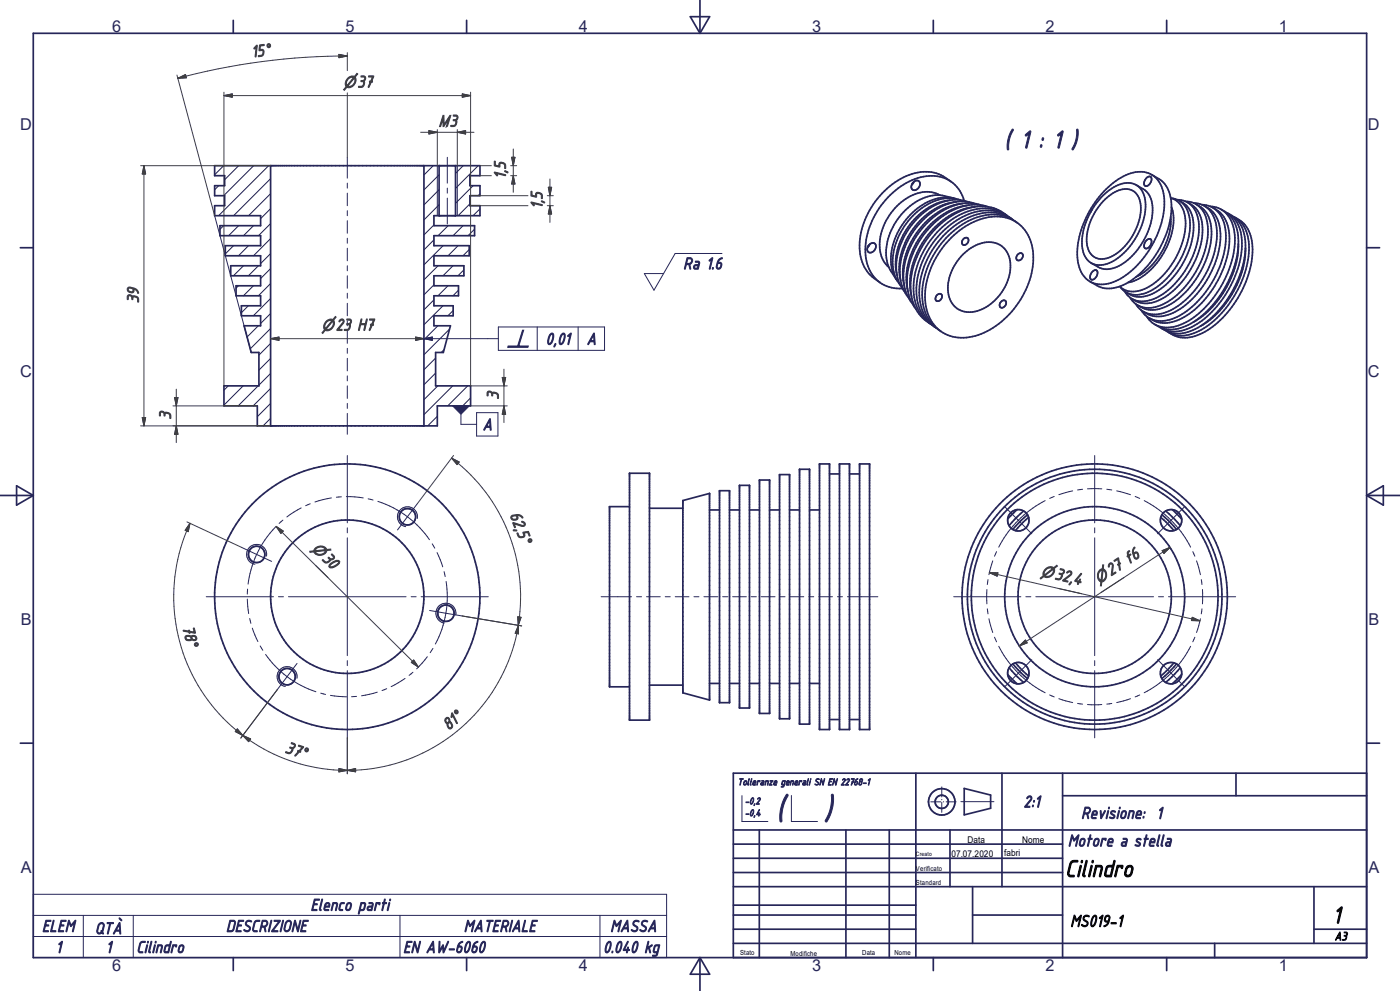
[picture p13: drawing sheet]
<svg xmlns="http://www.w3.org/2000/svg" width="420mm" height="297mm" viewBox="0 0 420 297" stroke-linecap="round" stroke-linejoin="round" font-family="sans-serif">
<defs><g id="words">
<g font-size="10.7" fill="#262659">
<text x="232.7" y="245.7">(</text>
<text x="247" y="245.7">)</text>
</g>
<text font-size="8" fill="#262659" x="301.2" y="44.4">( 1 : 1 )</text>
<g font-size="7.7">
<text x="319.5" y="262.8">Cilindro</text>
<text x="399.7" y="276.7">1</text>
</g>
<g font-size="5.4" fill="#3f3f3f">
<text x="75.5" y="17.2" transform="rotate(-7 75.5 17.2)">15°</text>
<text x="151.7" y="53.7" transform="rotate(-90 151.7 53.7)">1,5</text>
<text x="162.7" y="62.7" transform="rotate(-90 162.7 62.7)">1,5</text>
<text x="41.6" y="90.9" transform="rotate(-90 41.6 90.9)">39</text>
<text x="149.6" y="119.8" transform="rotate(-90 149.6 119.8)">3</text>
<text x="51.3" y="125.8" transform="rotate(-90 51.3 125.8)">3</text>
<text x="152.8" y="154.2" transform="rotate(68 152.8 154.2)">62,5°</text>
<text x="54.7" y="187.9" transform="rotate(76 54.7 187.9)">78°</text>
<text x="134.5" y="219.1" transform="rotate(-40 134.5 219.1)">81°</text>
<text x="85.3" y="225.5" transform="rotate(18 85.3 225.5)">37°</text>
</g>
<g font-size="5.4" fill="#262659">
<text x="204.9" y="80.7">Ra 1.6</text>
<text x="163.7" y="103.3">0,01</text>
<text x="175.9" y="103.3">A</text>
<text x="144.7" y="128.9">A</text>
<text x="307" y="242">2:1</text>
<text x="324.3" y="245.4">Revisione: 1</text>
<text x="320.3" y="253.7">Motore a stella</text>
<text x="93.1" y="272.9">Elenco parti</text>
<text x="12.6" y="279.3">ELEM</text>
<text x="28.4" y="279.9">QTÀ</text>
<text x="67.8" y="279.3">DESCRIZIONE</text>
<text x="139.1" y="279.3">MATERIALE</text>
<text x="183" y="279.3">MASSA</text>
<text x="16.7" y="285.6">1</text>
<text x="31.7" y="285.6">1</text>
<text x="40.9" y="285.6">Cilindro</text>
<text x="120.9" y="285.6">EN AW-6060</text>
<text x="180.9" y="285.6">0.040 kg</text>
</g>
<text font-size="5.4" x="321.1" y="277.7">MS019-1</text>
<g font-size="4.9" fill="#262659">
<text x="33.6" y="9.6">6</text>
<text x="103.6" y="9.6">5</text>
<text x="173.7" y="9.6">4</text>
<text x="243.6" y="9.6">3</text>
<text x="313.6" y="9.6">2</text>
<text x="383.6" y="9.6">1</text>
<text x="6.1" y="38.9">D</text>
<text x="410.3" y="38.9">D</text>
<text x="6.1" y="113.1">C</text>
<text x="410.3" y="113.1">C</text>
<text x="6.2" y="187.4">B</text>
<text x="410.5" y="187.4">B</text>
<text x="6.2" y="261.6">A</text>
<text x="410.5" y="261.6">A</text>
<text x="33.6" y="290.9">6</text>
<text x="103.6" y="290.9">5</text>
<text x="173.7" y="290.9">4</text>
<text x="243.6" y="290.9">3</text>
<text x="313.6" y="290.9">2</text>
<text x="383.6" y="290.9">1</text>
</g>
<g font-size="4.8" fill="#3f3f3f">
<text x="102.9" y="26.2">n37</text>
<text x="131.3" y="37.9">M3</text>
<text x="96.4" y="99.1">n23 H7</text>
<text x="93.3" y="164.6" transform="rotate(45 93.3 164.6)">n30</text>
<text x="312" y="172.6" transform="rotate(13 312 172.6)">n32,4</text>
<text x="329.6" y="175.1" transform="rotate(-33 329.6 175.1)">n27 f6</text>
</g>
<text font-size="4.8" fill="#262659" x="152" y="104.1">b</text>
<text font-size="3.8" x="400.3" y="281.8">A3</text>
<g font-size="3.1" fill="#262659">
<text x="221.2" y="235.3">Tolleranze generali SN EN 22768-1</text>
<text x="223.4" y="241">-0,2</text>
<text x="223.4" y="244.6">-0,4</text>
</g>
<g font-size="2.8">
<text x="285.4" y="256.7">07.07.2020</text>
<text x="290.2" y="252.7">Data</text>
<text x="301.2" y="256.7">fabri</text>
<text x="306.6" y="252.7">Nome</text>
</g>
<g font-size="2.1">
<text x="274.8" y="260.9">Verificato</text>
<text x="274.8" y="265.1">Standard</text>
<text x="222" y="286.2">Stato</text>
<text x="237.1" y="286.6">Modifiche</text>
<text x="258.7" y="286.3">Data</text>
<text x="268.3" y="286.2">Nome</text>
</g>
<text font-size="1.8" x="274.8" y="256.7">Creato</text>
</g></defs>
<g fill="none" stroke="#1e1e47" stroke-width=".3">
<path d="M65.6 55.7l-1.2 1.2M67.1 49.7l-2.7 2.7M71.6 49.7l-4.2 4.2M76.1 49.7l-9 9M80.6 49.7l-15 14.9M81.2 58l-6.6 6.6M81.2 53.5l-11.1 11.1M130 49.7l-2.8 2.8M131.7 56.9l-4.5 4.5M131.7 52.4l-4.5 4.5M139 49.7l-2.3 2.3M141.9 55.7l-5.2 5.2"/>
<path d="M143.5 49.7l-6.8 6.8M144 58.1l-.6 .6M67.1 67.6l-1.1 1.1M70.1 73.6l-2.5 2.5M71.6 67.6l-3 3M73 79.7l-3 3M74.5 73.6l-2.9 3.1M76 67.6l-3 3M77.5 79.7l-3 3M81.2 76l-3 3M81.2 71.5l-5.2 5.2M81.2 67l-3.7 3.6"/>
<path d="M81.2 62.5l-3 3M130.2 67.4l-3 3M130.2 71.9l-3 3M131.4 79.7l-4.2 4.2M131.7 61.4l-4.5 4.5M132.9 73.6l-5.7 5.8M134.4 67.6l-3 3M135.9 79.7l-3 3M137.4 73.6l-3 3.1M138.9 67.6l-3 3M140.8 74.8l-1.9 1.9M141 61.1l-3.6 3.5"/>
<path d="M142.4 68.7l-2 1.9M144 62.6l-2.1 2M71.5 85.7l-.7 .7M74.5 91.6l-2.1 2.1M76 85.7l-3 2.9M77.5 97.6l-3.4 3.4M81.2 98.5l-6.1 6.1M81.2 94l-3 3M81.2 89.5l-5.2 5.1M81.2 85l-3.7 3.6M81.2 80.5l-3 3M130.2 89.9l-3 3"/>
<path d="M130.2 85.4l-3 3M131.4 97.6l-4.2 4.2M132.9 91.6l-5.7 5.7M134.4 85.7l-3 2.9M134.9 98.6l-7.7 7.7M135.9 93.1l-1.5 1.5M137.5 87l-1.6 1.6M139.2 80.9l-1.8 1.8M68.5 115.6l-1.3 1.3M72.9 115.6l-5.7 5.8M77.4 115.6l-5.9 6M81.2 116.4l-5.3 5.2"/>
<path d="M81.2 111.9l-3.5 3.5M81.2 107.4l-3.5 3.5M81.2 102.9l-3.5 3.5M130.7 111.8l-3.5 3.5M130.7 107.3l-3.5 3.5M131.3 115.6l-4.1 4.2M133.2 104.8l-.8 .8M135.8 115.6l-8.6 8.7M140.3 115.6l-6 6M141.2 119.3l-2.4 2.3M81.2 125.4l-2.3 2.2M81.2 120.9l-4 4"/>
<path d="M131.2 124.8l-2.9 2.8"/>
</g>
<g fill="none" stroke="#262659" stroke-width=".51">
<path d="M210 0v10M10 10h400v277h-400zM70 6.1v3.9M140 6.1v3.9M207.1 5h5.8l-2.9 5zM280 6.1v3.9M350 6.1v3.9M64.4 49.7h79.6v3h-3v3h3v3h-3v2.9h3v3h-13.8v3h12.2v3h-12.2v3h10.6v3.1h-10.6v3h9v3h-9v3h7.3v2.9h-7.3v3h5.7v3h-5.7v3h4.9l-2.1 8h-2.3v10h10.5v6h-10v6h-54v-6h-10v-6h10.5v-10h-2.3l-2.2-8h5v-3h-5.8v-3h5.8v-3h-7.4v-2.9h7.4v-3h-9v-3h9v-3h-10.6v-3.1h10.6v-3h-12.2v-3h12.2v-3h-13.8v-3h3v-2.9h-3v-3h3v-3h-3zM81.2 49.7v77.9M127.2 49.7v77.9M131.7 49.7v14.9M136.7 49.7v14.9"/>
<path d="M274 54.8l-.2 .1M274 54.6a1.11 1.11 0 0 1 1.6-.3 1.11 1.11 0 0 1 .2 1.6 1.26 1.26 0 0 1-1.1 1.1 1.26 1.26 0 0 1-1.3-.8l.1-.8zM274.2 54.5l-.7 .9M281.9 58.5a10 10 0 0 0-10.9 1.6 16.4 16.4 0 0 0-6.8 16.1l1.2 2.5 1.2 1.4M285.4 54.5a12.6 12.6 0 0 0-15.2-.9 24.1 24.1 0 0 0-12.3 21.7 11.4 11.4 0 0 0 6.1 9.4M285.4 54.5a10.2 10.2 0 0 1 3.9 5.7M285.4 54.5a13 13 0 0 0-14.3 .8 24.1 24.1 0 0 0-11.4 21.2 10.2 10.2 0 0 0 11 10M286.1 59.4l-2.7-.7a13.4 13.4 0 0 0-12.4 4.9 16.6 16.6 0 0 0-4.6 15.9l.6 1.3 1.9 2.9M286.6 59.5a13.2 13.2 0 0 0-12.1 3.5 18.9 18.9 0 0 0-6.9 17.9l.8 2.1 .8 1.2M288.1 59.9a12.9 12.9 0 0 0-12.2 2.9 20.1 20.1 0 0 0-7.9 17.9l.9 3 1.2 1.8M331 58.5a9.8 9.8 0 0 1 9-3.4 6.5 6.5 0 0 1 3.7 6.9 20.7 20.7 0 0 1-10.9 16.8 5.5 5.5 0 0 1-8.2-5.1 20.2 20.2 0 0 1 6.4-15.2zM331.5 59.7a8 8 0 0 1 7.8-2.8 5.6 5.6 0 0 1 2.9 6.1 17.7 17.7 0 0 1-9.3 14.1 4.6 4.6 0 0 1-6.8-4.1 17.3 17.3 0 0 1 5.4-13.3z"/>
<path d="M340.9 55.4a8.5 8.5 0 0 1 3.3 2.3 10.4 10.4 0 0 1 1 9.3 20.2 20.2 0 0 1-10.7 13.2 5.9 5.9 0 0 1-5-.1l-2.1-1.3M343.9 53.4a.85 .85 0 0 1 1.2-.5 .85 .85 0 0 1 .3 1.3 1.48 1.48 0 0 1-2 1.4 1.92 1.92 0 0 1 .5-2.2zM345.5 52.4l2.1 1.2a9.7 9.7 0 0 1 3.8 9.5 28.6 28.6 0 0 1-14.3 22.3 8.6 8.6 0 0 1-8 .2 9.9 9.9 0 0 1-3.6-2.5 12.9 12.9 0 0 1-1.9-11.3 28.8 28.8 0 0 1 13.4-18.9 8.3 8.3 0 0 1 9.6 .3 11.3 11.3 0 0 1 2.6 9.8 28.8 28.8 0 0 1-13.7 20.9 9.1 9.1 0 0 1-8.1 .7M351.2 59.3a6.8 6.8 0 0 1 4.5 6.9 23.5 23.5 0 0 1-12.3 20.4 6.6 6.6 0 0 1-7.5-.7M351.4 59.4a6.4 6.4 0 0 1 5.5 6.6 24 24 0 0 1-12.4 21.5 7 7 0 0 1-7.2-.2M353.2 59.9a6.6 6.6 0 0 1 6.4 6.5 25.4 25.4 0 0 1-9.2 20.5 10.9 10.9 0 0 1-9.9 3.1l-1.6-.9-1.5-1.8M6.1 74.2h3.9M260.5 73.7l.1 .1M260.7 73.4a1.15 1.15 0 0 1 1.8-.4 1.15 1.15 0 0 1 0 1.8 1.19 1.19 0 0 1-1.2 .9 1.19 1.19 0 0 1-1.2-1zM260.9 73.2l-.6 .9M284.9 60l2.4-.1 2.9 .6M284.9 60a21.2 21.2 0 0 0-15.4 15.4 15.6 15.6 0 0 0-.4 7"/>
<path d="M284.9 60a19.2 19.2 0 0 0-14.8 12.2 16.1 16.1 0 0 0-1 10.2M286.8 60.5a21.9 21.9 0 0 0-15.7 14.5 17.6 17.6 0 0 0-.9 9.1M287.9 61.1a22 22 0 0 0-16.4 15.8 16.8 16.8 0 0 0-.4 8M287.9 61.1a23.6 23.6 0 0 0-16.4 17.3l-.5 3.8 .1 2.7M287.9 61.1a11.4 11.4 0 0 1 6.4 .4M288.7 61l-.8 .1M288.8 76.3a10.3 10.3 0 0 1 10.3-3.3 7.4 7.4 0 0 1 3.9 8.7 14.8 14.8 0 0 1-11.2 11.8 6.5 6.5 0 0 1-7.4-7.2 15.1 15.1 0 0 1 4.4-10zM289 71.7a.91 .91 0 0 1 1.4-.2 .91 .91 0 0 1-.2 1.4 .91 .91 0 0 1-1.4 .4 .91 .91 0 0 1 0-1.4zM290.6 61.5a21.9 21.9 0 0 0-16.7 13.2 19.1 19.1 0 0 0-1.5 12.6M292.2 61a16.2 16.2 0 0 0-16.3 5.2 20.2 20.2 0 0 0-5.9 17.1l.9 3.1 1.5 2.6M292.5 62a22.3 22.3 0 0 0-16.4 11.8 20.5 20.5 0 0 0-2.6 15.1M296.3 62a16 16 0 0 0-15 3.9 24.3 24.3 0 0 0-9.1 20.6 12.3 12.3 0 0 0 2.5 6"/>
<path d="M301.6 64.2a13 13 0 0 0-13-.1 26.1 26.1 0 0 0-14.5 23.3 12.2 12.2 0 0 0 4.5 9.3M302.2 64.7a13.2 13.2 0 0 0-15.2-.9 26.1 26.1 0 0 0-13.8 23.1 12.2 12.2 0 0 0 6 10.3M303.5 65.6a13.2 13.2 0 0 0-14.8-.5 26.1 26.1 0 0 0-13.8 23 12.1 12.1 0 0 0 5.6 10M303.9 65.9a13.2 13.2 0 0 0-14.4-.2 25.8 25.8 0 0 0-13.6 23.8 11.7 11.7 0 0 0 5.1 8.9M305.2 66.8a12.8 12.8 0 0 0-13.9-1 26.1 26.1 0 0 0-14.6 23.6 12 12 0 0 0 5.5 9.9M305.2 66.8a13.2 13.2 0 0 1 4.6 13.2 26.1 26.1 0 0 1-17.2 20.7 12.3 12.3 0 0 1-10.4-1.4M305.2 66.8a13.2 13.2 0 0 0-13.9 .1 26.1 26.1 0 0 0-13.8 23.1 12.3 12.3 0 0 0 4.7 9.3M305.3 76.3a.91 .91 0 0 1 1.4-.2 .91 .91 0 0 1-.1 1.4 .91 .91 0 0 1-1.4 .5 .91 .91 0 0 1-.1-1.5zM327.2 63.4l-.1 .3M327.6 62.8l-.4 .6M344 72a.85 .85 0 0 1 1.2-.3 .85 .85 0 0 1 .2 1.2 1.64 1.64 0 0 1-2 1.5 1.95 1.95 0 0 1 .6-2.4zM351.2 65a20 20 0 0 1-10.4 18"/>
<path d="M351.4 62a16.1 16.1 0 0 1-1.4 12.2 18.6 18.6 0 0 1-11.1 10.4l-.6 .1M353.7 60.1a7.8 7.8 0 0 1 4.4 8.1 24.4 24.4 0 0 1-12.5 19.9 7.4 7.4 0 0 1-7.8-.5M355.7 60.4l2.4 .4M356.2 60.7a8.2 8.2 0 0 1 4.6 8.2 25.9 25.9 0 0 1-12.5 20.8 7.9 7.9 0 0 1-8.7-.1M358.1 60.8a8.1 8.1 0 0 1 4.3 7.9 26.8 26.8 0 0 1-13.6 22.5 7.9 7.9 0 0 1-8.2-.2M358.1 60.9l2.5 .4M358.8 61.2a8.7 8.7 0 0 1 4.6 9 27.2 27.2 0 0 1-13.4 21.6 8.3 8.3 0 0 1-8.7-.3M360.6 61.3a8.3 8.3 0 0 1 4.4 7.8 28.1 28.1 0 0 1-13.7 23.9 8.4 8.4 0 0 1-9-.1M360.6 61.3a8.8 8.8 0 0 1 8.2 9.4 29.5 29.5 0 0 1-14.2 24.7 8.9 8.9 0 0 1-9.9-.1M361.3 61.7a9 9 0 0 1 4.8 9.2 28.3 28.3 0 0 1-14.2 22.9 8.6 8.6 0 0 1-8.9-.4M363 61.8a7.6 7.6 0 0 1 7.2 7 27.4 27.4 0 0 1-5.6 19.7 21.5 21.5 0 0 1-13.3 9.6 7.1 7.1 0 0 1-7.3-3.3M364.1 62.4a10.1 10.1 0 0 1 3.7 9.1 29.5 29.5 0 0 1-14.6 23.4 8.1 8.1 0 0 1-10.1-.9l-.8-1.1"/>
<path d="M366.3 62.8a9.6 9.6 0 0 1 5.2 9.5v.9M367.9 63.7l.6 .3M368.5 64l1.6 .9M368.5 64a9.8 9.8 0 0 1 4.1 8.9 30.7 30.7 0 0 1-15 25.1 9.7 9.7 0 0 1-9 .5M370 64.9a9.1 9.1 0 0 1 4.7 8.3 30.5 30.5 0 0 1-15 26 9.5 9.5 0 0 1-9 .5M370.1 64.9a10 10 0 0 1 3.5 8.6 28.4 28.4 0 0 1-13.5 24.3M370.6 65.2a9.6 9.6 0 0 1 5.2 9.5 30.7 30.7 0 0 1-15.1 25.1 9.3 9.3 0 0 1-10-.1M371.5 73.2a30.9 30.9 0 0 1-15 24.2 9.3 9.3 0 0 1-10.1-.2M371.5 73.1a28.4 28.4 0 0 1-13.5 23.4M373.6 74.4a30.9 30.9 0 0 1-15 24.2 9.7 9.7 0 0 1-8.4 .8M410 74.2h3.9M269.1 82.4l.6 2.3 1.5 2.5"/>
<path d="M271.1 84.9l.2 .8M271.1 84.9a11.6 11.6 0 0 0 2.5 5.9M281 88.5a.91 .91 0 0 1 1.5-.2 .91 .91 0 0 1-.2 1.4 .91 .91 0 0 1-1.4 .5 .91 .91 0 0 1 0-1.5zM300.5 90.3a.89 .89 0 0 1 1.3 0 .89 .89 0 0 1-.3 1.4 .9 .9 0 0 1-1.4 .4 .9 .9 0 0 1 0-1.4zM327.8 81.3a.85 .85 0 0 1 1.3-.2 .85 .85 0 0 1 .1 1.2 1.35 1.35 0 0 1-2.1 1.2 2.18 2.18 0 0 1 .7-2.2zM336.1 86l1.2 1.3M339 89.2l1.6 1.8M340.7 91.1l1.6 1.8M348.1 98.1l.5 .4M348.6 98.5l1.6 .9M350.2 99.3l.5 .4M245.8 139h3v79.6h-3z"/>
<path d="M251.8 139h3v79.6h-3zM257.9 139h3v79.6h-3zM0 148.5h10M5 145.6l5 2.9-5 2.9zM188.8 151.8h-5.9v54h5.9M188.8 141.8h6v74h-6zM194.8 152.3h10.1M204.9 150l8-2.1v61.9l-8-2.1zM212.9 152.8h2.9M215.8 147.1h3v63.5h-3zM218.8 152.8h3M221.8 145.5h3v66.7h-3z"/>
<path d="M224.8 152.8h3M227.8 143.9h3.1v69.9h-3.1zM230.9 152.8h3M233.9 142.2h3v73.2h-3zM236.9 152.8h3M239.9 140.6h2.9v76.4h-2.9zM242.8 152.8h3M248.8 142h3M254.8 142h3.1M305.1 152.7l-2.8 2.9M307.1 153.1l-4.4 4.4M308.2 154.3a3.2 3.2 0 0 0-5.4-.1 3.2 3.2 0 0 0 2.2 4.9 3.2 3.2 0 0 0 3.6-4"/>
<path d="M308.2 154.3l.4 .8M308.3 154.3l-1.9 1.6-2.6 2.8M308.6 155.1l-4 3.9M348.2 155.1l4 3.9M348.5 154.3l1.9 1.6 2.5 2.8M349.7 153.1l4.4 4.4M351.7 152.7l2.8 2.9M410 148.5h10M410 148.5l5-2.9v5.8zM303.8 199l2.6 2.7 1.9 1.7M304.6 198.7l4 3.9M352.2 198.7l-4 3.9"/>
<path d="M352.9 199l-2.5 2.7-1.9 1.7M194.8 205.3h10.1M212.9 204.8h2.9M218.8 204.8h3M224.8 204.8h3M230.9 204.8h3M236.9 204.8h3M242.8 204.8h3M248.8 215.7h3M254.8 215.7h3.1M302.3 202.1l2.8 2.8M302.7 200.1l2.5 2.8 1.9 1.6"/>
<path d="M354 200.1a3.2 3.2 0 0 1-1.4 4.6 3.2 3.2 0 0 1-4.4-2.1M354 200.1a3.2 3.2 0 0 0-4-1.3 3.2 3.2 0 0 0-1.8 3.8M354.1 200.1l-4.4 4.4M354.5 202.1l-2.8 2.8M6.1 222.7h3.9M274.8 231.7v55.3M289.3 236.3l7.9 2v3.9l-7.9 2zM300.6 231.7v34M318.8 238.5h91.2M318.8 231.7v55.3M370.8 231.7v6.8M410 222.7h3.9"/>
<path d="M410 231.7h-190v55.3M220 253h98.8M220 257.2h98.8M220 248.7h190M227.8 248.7v38.3M253.8 248.7v38.3M266.8 248.7v38.3M285 248.7v17M220 274.3h54.8M220 265.7h190M220 261.5h98.8M220 271.3h54.8"/>
<path d="M220 278.5h54.8M291.8 274.3h27M291.8 265.7v17M394.2 278.5h15.8M394.2 265.7v17M70 287v3.9M140 287v3.9M210 287v10M210 287l2.9 5h-5.8zM220 282.7h190M280 287v3.9M350 287v3.9"/>
<path d="M364.4 282.7v4.3"/>
<circle cx="122.2" cy="154.9" r="2.45"/>
<circle cx="351.3" cy="155.9" r="3.2"/>
<circle cx="77" cy="166.2" r="2.45"/>
<circle cx="104.2" cy="178.8" r="23"/>
<circle cx="104.2" cy="178.8" r="39.8"/>
<circle cx="328.4" cy="178.8" r="38.2"/>
<circle cx="328.4" cy="178.8" r="39.8"/>
<circle cx="328.4" cy="178.8" r="23"/>
<circle cx="328.4" cy="178.8" r="37"/>
<circle cx="328.4" cy="178.8" r="27"/>
<circle cx="133.8" cy="183.8" r="2.46"/>
<circle cx="86.1" cy="202.8" r="2.46"/>
<circle cx="305.5" cy="201.7" r="3.2"/>
<circle cx="282.5" cy="240.3" r="1.98"/>
<circle cx="282.5" cy="240.3" r="4"/>
</g>
<g fill="none" stroke="#262659" stroke-width=".3">
<path d="M104.2 47.1v6.3M104.2 54.9v1.5M104.2 57.9v3.7M131.2 49.7v14.9M134.2 47.1v7.8M134.2 56.4v1.5M134.2 59.4v7.7M137.2 49.7v14.9M64.4 64.6l11 41M104.2 63.1v1.5M104.2 66.1v3.8M104.2 71.4v1.5"/>
<path d="M104.2 74.4v3.8M104.2 79.7v1.5M216.6 76h-14.1l-6.3 11-2.9-5h5.8M104.2 82.7v3.7M104.2 87.9v1.5M104.2 90.9v3.7M104.2 96.1v1.5M104.2 99.1v3.8M149.5 98h31.9v7h-31.9zM161.2 98v7M173.4 98v7M104.2 104.4v1.5"/>
<path d="M104.2 107.4v3.8M104.2 112.7v1.4M104.2 115.6v3.8M127.2 101.5h22.3M127.2 101.5l2.5-.5v1zM104.2 120.9v1.5M104.2 123.9v6.3M104.2 136.5v20.2M138.3 124.2v3h4.7M143 123.7h6.4v7h-6.4zM328.4 136.5v20.2M82.7 157.9a30.1 30.1 0 0 0-5.7 8.3"/>
<path d="M84.9 155.9l-1.2 1M90.3 152.2l-4.2 2.7M93.1 151l-1.4 .6M99.4 149.2l-4.9 1.2M102.4 148.9l-1.5 .1M103.9 148.8l5.1 .4M104.2 158.2v1.5M110.4 149.5l1.5 .4M113.4 150.3a29.3 29.3 0 0 1 8.8 4.6M122.2 154.9l-2.9 3.9M122.2 154.9l3.7 3.3 2.9 3.6M125.2 155.4a3 3 0 0 0-2.4-3.5 3 3 0 0 0-3.5 2.5 3 3 0 0 0 2.4 3.4"/>
<path d="M125.2 150.9l-3 4M301.4 151.9l8.1 8.1M313.5 150a32.4 32.4 0 0 0-13.9 14M316.3 148.8l-1.4 .6M321.8 147.1l-4.1 1.2M324.8 146.6l-1.5 .2M326.2 146.5h4.3M328.4 158.2v1.5M332 146.6l1.5 .2M335 147.1l4.1 1.2M340.5 148.8l1.4 .6M343.3 150a32.4 32.4 0 0 1 13.9 14"/>
<path d="M355.3 151.9l-8 8.1M61.9 178.8h20.1M72.5 164.1l4.5 2.1M74.2 179.6l.4 4.3M74.3 176.6l-.1 1.5M77 166.2l4.5 2.1M77 166.2a30.9 30.9 0 0 0-2.6 8.9M80 166.7a3 3 0 0 0-2.5-3.5 3 3 0 0 0-3.5 2.4 3 3 0 0 0 2.5 3.5M83.5 178.8h1.5M86.5 178.8h35.3M104.2 161.2v35.3M123.3 178.8h1.5"/>
<path d="M126.3 178.8h20.2M129.7 163l.7 1.3M131.1 165.6l1.7 4.3M133.2 171.3l.4 1.5M133.8 174.3a28.9 28.9 0 0 1 0 9.5M180.3 178.8h9.2M191 178.8h1.5M194 178.8h4.1M199.6 178.8h1.5M202.6 178.8h4.1M208.2 178.8h1.5M211.2 178.8h4.1"/>
<path d="M216.8 178.8h1.5M219.8 178.8h4.1M225.4 178.8h1.5M228.4 178.8h4.1M234 178.8h1.5M237 178.8h4.1M242.6 178.8h1.5M245.6 178.8h4.1M251.2 178.8h1.5M254.2 178.8h9.1M286.1 178.8h20.1M296.1 176.7v4.3"/>
<path d="M296.4 173.7l-.2 1.5M297.8 168.1l-1.1 4.1M299 165.3l-.7 1.4M307.7 178.8h1.5M310.7 178.8h35.3M328.4 161.2v35.3M347.5 178.8h1.5M350.5 178.8h20.2M357.8 165.3l.6 1.4M359 168.1l1.1 4.1M360.4 173.7l.2 1.5M360.7 176.7v4.3"/>
<path d="M74.9 185.4l.4 1.4M75.7 188.3l1.7 4M78.1 193.6l.7 1.3M79.7 196.1a30 30 0 0 0 15.1 11.2M89.1 198.8l-6 8M104.2 198v1.5M128.2 196.8l-3.2 3.7M128.9 183l4.9 .8M129.9 194.3l-.8 1.3M133.8 183.8l4.9 .8M133.8 183.8a28.3 28.3 0 0 1-3.2 9.2M136.7 184.3a3 3 0 0 0-2.4-3.5 3 3 0 0 0-3.5 2.5 3 3 0 0 0 2.4 3.4"/>
<path d="M296.2 182.5l.2 1.5M296.7 185.4l1.1 4.2M298.3 191l.7 1.4M299.6 193.7a32.4 32.4 0 0 0 13.9 13.9M309.5 197.7l-8.1 8.1M328.4 198v1.5M347.3 197.7l8 8.1M357.2 193.7a32.1 32.1 0 0 1-13.9 13.9M358.4 191l-.6 1.4M360.1 185.4l-1.1 4.2M360.6 182.5l-.2 1.5M89.1 203.3a3 3 0 0 0-2.5-3.5 3 3 0 0 0-3.4 2.5 3 3 0 0 0 2.4 3.4"/>
<path d="M96.2 207.8l1.5 .3M99.1 208.4l4.9 .4M104.2 201v20.1M107 208.7l-1.5 .1M113.2 207.4l-4.7 1.1M116 206.4l-1.4 .6M121.5 203.3l-4.2 2.5M123.9 201.5l-1.2 .9M314.9 208.3l1.4 .6M317.7 209.4l4.1 1.2M323.3 210.8l1.5 .2M326.2 211.2h4.3"/>
<path d="M328.4 201v20.1M333.5 210.8l-1.5 .2M339.1 209.4l-4.1 1.2M341.9 208.3l-1.4 .6M222.6 238.5v7.7h7.8M237.4 238.4v7.8h7.8M282.5 235.8v3M282.5 239.6v.1M278.4 240.3h.1M279.2 240.3h3M282.5 240.5v3M282.5 244.2v.1"/>
<path d="M283 240.3h.1M283.8 240.3h3M288.3 240.3h9.9M10 268h190v19h-190zM10 274.4h190M25 274.4v12.6M40 274.4v12.6M120 274.4v12.6M180 274.4v12.6M10 280.7h190"/>
</g>
<g fill="none" stroke="#3f3f3f" stroke-width=".3">
<path d="M101.7 16.3l2.5 .5-2.5 .5zM104.2 16.8a196.6 196.6 0 0 0-50.9 6.7M104.2 15.8v5.4M53.1 22.5l11.3 42.1M53.3 23.5l2.3-1.1 .3 .9zM67.2 28.7h74M67.2 28.7l2.5-.6v1zM67.2 27.6v88M104.2 27.8v19.3M126.2 39.7h16M128.7 39.1l2.5 .6-2.5 .5zM131.2 38.8v10.9"/>
<path d="M137.2 39.7l2.5-.6v1.1zM137.2 38.8v10.9M138.7 28.1l2.5 .6-2.5 .4zM141.2 27.6v88h11M42.2 49.7h39M43.2 49.7v77.9M43.2 49.7l.5 2.4h-1zM141 58.7h17.4M144 49.7h3.4M144 52.7h3.4M153.2 49.7h1.8M153.2 52.7h1.8"/>
<path d="M153.5 47.1h1l-.5 2.6zM154 44.7v12.9M154 52.7l.5 2.4h-1zM164.2 58.7h1.8M164.5 56.1h1l-.5 2.6zM165 53.6v13.1M141 61.6h17.4M164.2 61.6h1.8M165 61.6l.5 2.5h-1zM52.4 119.2h1l-.5 2.4zM52.9 116.6v16M81.2 101.5h46"/>
<path d="M81.2 101.5l2.5-.5v1zM124.7 101l2.5 .5-2.5 .5zM150.7 113.1h1l-.5 2.5zM151.2 110.6v16M42.2 127.6h39M42.7 125.1h1l-.5 2.5zM51.9 121.6h25.3M52.9 127.6l.5 2.6h-1zM135.5 137.3a52 52 0 0 1 20 50.1M135.5 137.3l2.2 1.2-.6 .7zM136.1 136.5l-10.9 14.4M141.2 121.6h11"/>
<path d="M151.2 121.6l.5 2.6h-1zM56.1 156.4l16.4 7.7M57 156.8a52.1 52.1 0 0 0 15.8 63.6M57 156.8l-.5 2.5-1-.4zM82.8 157.8l42.7 42.1M82.8 157.8l2.2 1.4-.7 .7zM94.7 169.5l3.7 3.6M296.8 171.6l63.2 14.5M296.8 171.6l2.6 .1-.3 1zM317.6 176.4l6.9 1.5M348.6 165l2.4-.9-1.8 1.8zM351 164.1l-45.2 29.5"/>
<path d="M124.1 197.8l1.4 2.1-2.1-1.4zM138.7 184.6l17.8 3M155.3 184.9l1 .1-.8 2.4zM155.5 187.4a52.1 52.1 0 0 1-51.3 43.5M155.5 187.4v2.6l-.9-.2zM305.8 193.6l1.8-1.8 .6 .9zM357.7 185l2.3 1.1-2.6-.1zM71.2 218.5l1.6 1.9-2.2-1.1zM83.1 206.8l-10.9 14.4M72.8 220.4a51.9 51.9 0 0 0 31.4 10.5M72.8 220.4l2.4 1.1-.6 .8zM101.7 230.3l2.5 .6-2.5 .4z"/>
<path d="M104.2 221.1v10.8M104.2 230.9l2.5-.6v1z"/>
</g>
<g fill="#3f3f3f" stroke="#3f3f3f" stroke-width=".3">
<path d="M53.3 23.5l2.3-1.1 .3 .9z"/>
<path d="M101.7 16.3l2.5 .5-2.5 .5z"/>
<path d="M81.2 101.5l2.5-.5v1z"/>
<path d="M124.7 101l2.5 .5-2.5 .5z"/>
<path d="M67.2 28.7l2.5-.6v1z"/>
<path d="M138.7 28.1l2.5 .6-2.5 .4z"/>
<path d="M42.7 125.1h1l-.5 2.5z"/>
<path d="M43.2 49.7l.5 2.4h-1z"/>
<path d="M52.4 119.2h1l-.5 2.4z"/>
<path d="M52.9 127.6l.5 2.6h-1z"/>
<path d="M151.2 121.6l.5 2.6h-1z"/>
<path d="M150.7 113.1h1l-.5 2.5z"/>
<path d="M128.7 39.1l2.5 .6-2.5 .5z"/>
<path d="M137.2 39.7l2.5-.6v1.1z"/>
<path d="M71.2 218.5l1.6 1.9-2.2-1.1z"/>
<path d="M57 156.8l-.5 2.5-1-.4z"/>
<path d="M72.8 220.4l2.4 1.1-.6 .8z"/>
<path d="M101.7 230.3l2.5 .6-2.5 .4z"/>
<path d="M104.2 230.9l2.5-.6v1z"/>
<path d="M155.5 187.4v2.6l-.9-.2z"/>
<path d="M155.3 184.9l1 .1-.8 2.4z"/>
<path d="M135.5 137.3l2.2 1.2-.6 .7z"/>
<path d="M82.8 157.8l2.2 1.4-.7 .7z"/>
<path d="M124.1 197.8l1.4 2.1-2.1-1.4z"/>
<path d="M154 52.7l.5 2.4h-1z"/>
<path d="M153.5 47.1h1l-.5 2.6z"/>
<path d="M165 61.6l.5 2.5h-1z"/>
<path d="M164.5 56.1h1l-.5 2.6z"/>
<path d="M348.6 165l2.4-.9-1.8 1.8z"/>
<path d="M305.8 193.6l1.8-1.8 .6 .9z"/>
<path d="M296.8 171.6l2.6 .1-.3 1z"/>
<path d="M357.7 185l2.3 1.1-2.6-.1z"/>
</g>
<g fill="#262659" stroke="#262659" stroke-width=".3">
<path d="M127.2 101.5l2.5-.5v1z"/>
<path d="M135.8 121.6h5l-2.5 2.6z"/>
</g>
<use href="#words"/>
</svg>
